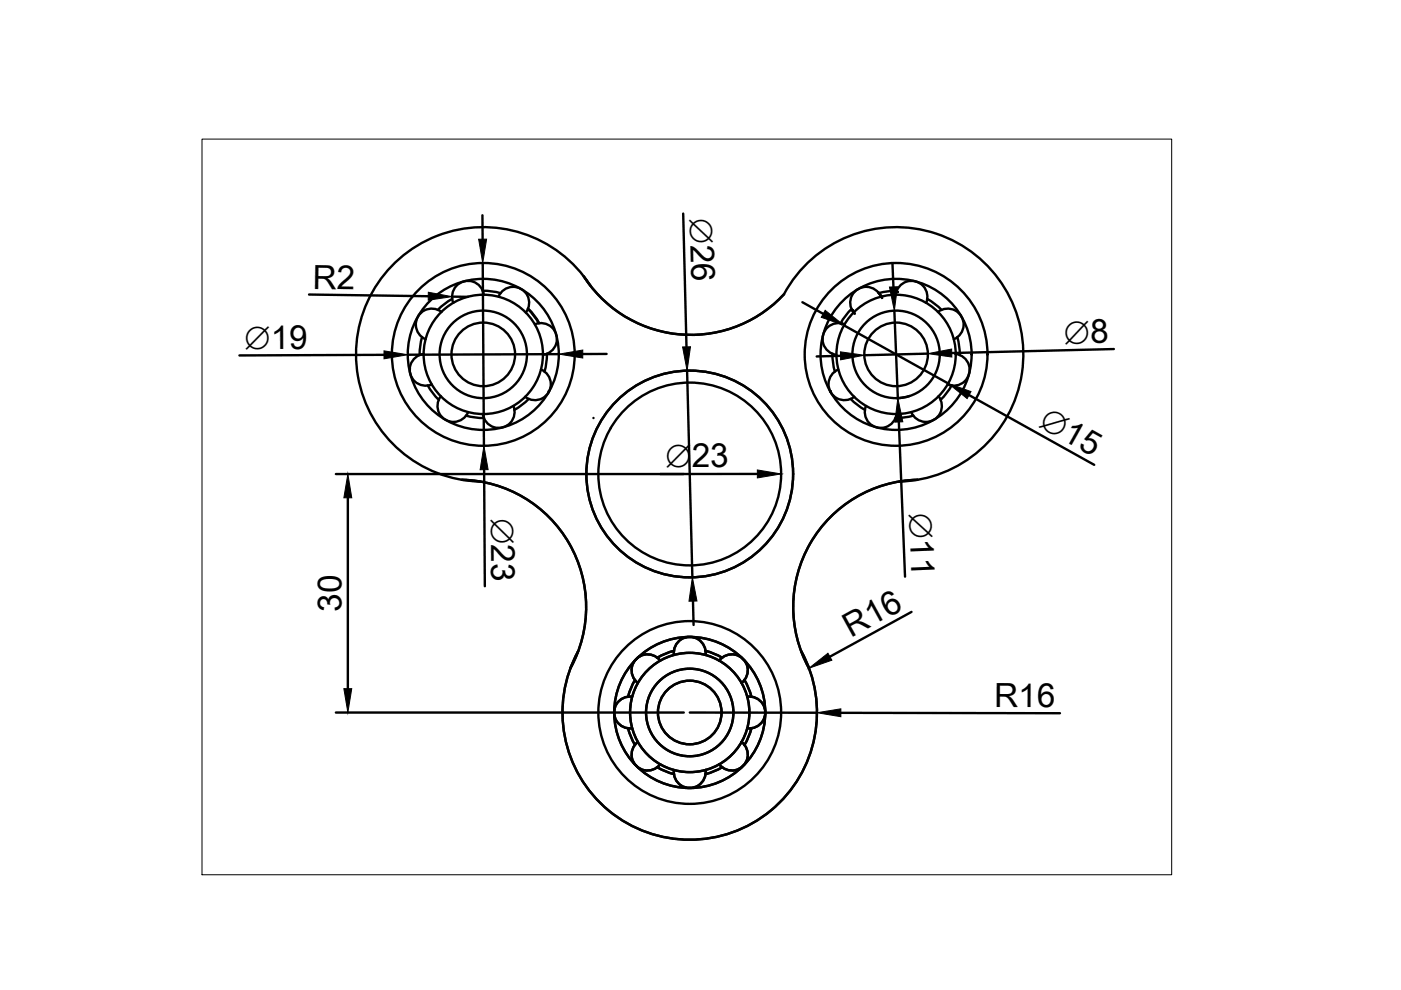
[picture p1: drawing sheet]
<svg xmlns="http://www.w3.org/2000/svg" width="297mm" height="210mm" viewBox="0 0 297 210" stroke-linecap="round" stroke-linejoin="round" font-family="sans-serif">
<defs><g id="words">
<g font-size="7.1">
<text x="146.3" y="46.2" transform="rotate(88 146.3 46.2)">∅26</text>
<text x="66.2" y="61.2" transform="rotate(1 66.2 61.2)">R2</text>
<text x="51.7" y="74">∅19</text>
<text x="225.6" y="72.9" transform="rotate(-1 225.6 72.9)">∅8</text>
<text x="220" y="90.3" transform="rotate(29 220 90.3)">∅15</text>
<text x="141" y="99.1">∅23</text>
<text x="104.1" y="109.8" transform="rotate(90 104.1 109.8)">∅23</text>
<text x="192.7" y="108.7" transform="rotate(88 192.7 108.7)">∅11</text>
<text x="72.4" y="129.7" transform="rotate(-90 72.4 129.7)">30</text>
<text x="180.4" y="135.3" transform="rotate(-29 180.4 135.3)">R16</text>
<text x="210.8" y="149.9">R16</text>
</g>
</g></defs>
<g fill="none" stroke="#000" stroke-width=".51">
<path d="M102.3 45.6v5.1M102.3 55.8l.3 38.7M123.8 58.6a27 27 0 0 0 42.4 3.8 27 27 0 0 1 46.8-1.4 27 27 0 0 1-22.4 41.1M144.9 45.3l.6 28.2M189.2 55.8l.2 5M65.5 62.4l25.3 .4M81.4 75.2l-30.6 .2M89.5 71.5l-.4 1.9-.1 1.9M89.8 75a3.4 3.4 0 0 0-2.8 4.3 3.4 3.4 0 0 0 4.5 2.2M93.6 66.1a3.4 3.4 0 0 0-5 1 3.4 3.4 0 0 0 1.7 4.8M95.8 62.9h3.4M95.9 63.4l-1.6 1-1.5 1.3"/>
<path d="M102.3 61.6l1.9 .2 1.9 .3M102.6 62.5a3.4 3.4 0 0 0-4.2-2.8 3.4 3.4 0 0 0-2.3 4.5M105.7 62.9a3.4 3.4 0 0 1 4.8-1.6 3.4 3.4 0 0 1 1 5M111.9 65.5l1.3 1.4 1 1.6M112 65.4l1.3 1.5 1 1.6M113.4 68.8a3.4 3.4 0 0 1 4.6 2.2 3.4 3.4 0 0 1-2.9 4.2M114.7 78.3a3.4 3.4 0 0 1 1.6 4.9 3.4 3.4 0 0 1-5 .9M116 75l-.2 1.9-.3 1.9M118.5 75.1l-32 .1M125.2 60.6a27 27 0 0 0-46.3 1.3 27 27 0 0 0 22.9 40.2M128.6 75l-5 .1M145.7 78.6l1.1 43.8"/>
<path d="M170.1 64.1l4.4 2.4M176.5 75l.1 1.9 .4 1.9M177.8 78.3a3.4 3.4 0 0 0-1.7 4.9 3.4 3.4 0 0 0 5 .9M178.2 75.4l-5 .2M178.5 68.6l-.1 .1M179 69l22 12.3M179.1 68.8a3.4 3.4 0 0 0-4.6 2.2 3.4 3.4 0 0 0 2.8 4.2M180.5 65.5l-1.2 1.4-1.1 1.6M180.8 65.7l-.1 .1M180.8 65.7l.4 .8M186.2 62l.8 1.2M186.8 62.9a3.4 3.4 0 0 0-4.9-1.6 3.4 3.4 0 0 0-.9 5"/>
<path d="M189.6 65.9l.8 18.5M189.9 62.5a3.4 3.4 0 0 1 4.2-2.8 3.4 3.4 0 0 1 2.3 4.5M190 61.9h.4M190.1 61.6l-1.9 .2-1.9 .3M196.6 63.4l1.6 1 1.4 1.3M196.7 75l-13.5 .3M198.9 66.1a3.4 3.4 0 0 1 5 1 3.4 3.4 0 0 1-1.7 4.8M202.6 75a3.4 3.4 0 0 1 2.9 4.3 3.4 3.4 0 0 1-4.6 2.2M203 71.5l.4 1.9 .1 1.9M236.2 74l-34.4 .9M90.7 81.7l1 1.6 1.3 1.5M93.5 84a3.4 3.4 0 0 0 .9 5 3.4 3.4 0 0 0 4.9-1.6"/>
<path d="M98.8 88.1l1.9 .4 1.9 .1M102.6 99.6l.2 24.7M108.8 86.1a3.4 3.4 0 0 1-2.2 4.5 3.4 3.4 0 0 1-4.2-2.8M112.1 84.6l-1.4 1.3-1.6 1M125.8 88.6h.1M129.5 90.7v.1M180.4 84.6l1.4 1.3 1.6 1M183.6 86.1a3.4 3.4 0 0 0 2.3 4.5 3.4 3.4 0 0 0 4.2-2.8M190.6 89.5l1.3 32.8M192.8 84l-1.3 .3-1.4 .1M193.6 88.1l-1.8 .4-1.9 .1M199 84a3.4 3.4 0 0 1-1 5 3.4 3.4 0 0 1-4.8-1.6"/>
<path d="M201.8 81.7l-1.1 1.6-1.3 1.5M205.5 83.8l26.5 14.8M73.8 105.5v40.5M97.9 101.7a27 27 0 0 1 23.1 40M160.6 100.5h-89.4M194.5 101.7a27 27 0 0 0-23 40M122.6 138.1a27 27 0 0 0 23.6 39.9 27 27 0 0 0 23.7-39.9M142.9 138l-1.8 .6-1.7 .9M142.9 138.9a3.4 3.4 0 0 1 3.3-3.9 3.4 3.4 0 0 1 3.4 3.9M146.9 127.5l.2 5M149.6 138l1.8 .6 1.7 .9M193.3 129.7l-17.4 9.5"/>
<path d="M71.2 151.1h73.8M133.2 154.4l.6 1.8 .8 1.7M134 147.7a3.4 3.4 0 0 0-3.8 3.4 3.4 3.4 0 0 0 3.8 3.3M134.6 144.2l-.8 1.7-.6 1.8M135.2 157.3a3.4 3.4 0 0 0-.3 5.1 3.4 3.4 0 0 0 5.1-.4M140 140.1a3.4 3.4 0 0 0-5.1-.4 3.4 3.4 0 0 0 .3 5.1M146.2 151.1h27M152.5 140.1a3.4 3.4 0 0 1 5.1-.4 3.4 3.4 0 0 1-.4 5.1M157.2 157.3a3.4 3.4 0 0 1 .4 5.1 3.4 3.4 0 0 1-5.1-.4M157.8 144.2l.9 1.7 .6 1.8M158.4 147.7a3.4 3.4 0 0 1 3.8 3.4 3.4 3.4 0 0 1-3.8 3.3M159.3 154.4l-.6 1.8-.9 1.7"/>
<path d="M178.3 151.1l46.4 .1M139.4 162.7l1.7 .8 1.8 .6M142.9 163.2a3.4 3.4 0 0 0 3.3 3.9 3.4 3.4 0 0 0 3.4-3.9M153.1 162.7l-1.7 .8-1.8 .6"/>
<circle cx="102.5" cy="75.1" r="9.3"/>
<circle cx="102.5" cy="75.1" r="19.4"/>
<circle cx="102.5" cy="75.1" r="16"/>
<circle cx="102.5" cy="75.1" r="12.6"/>
<circle cx="102.5" cy="75.1" r="6.7"/>
<circle cx="190" cy="75.1" r="9.3"/>
<circle cx="190" cy="75.1" r="19.4"/>
<circle cx="190" cy="75.1" r="16"/>
<circle cx="190" cy="75.1" r="12.6"/>
<circle cx="190" cy="75.1" r="6.7"/>
<circle cx="146.2" cy="100.5" r="21.9"/>
<circle cx="146.2" cy="100.5" r="19.4"/>
<circle cx="146.2" cy="151.1" r="9.3"/>
<circle cx="146.2" cy="151.1" r="19.4"/>
<circle cx="146.2" cy="151.1" r="16"/>
<circle cx="146.2" cy="151.1" r="12.6"/>
<circle cx="146.2" cy="151.1" r="6.7"/>
</g>
<g fill="#000">
<circle cx="102.5" cy="75.1" r=".25"/>
<circle cx="190" cy="75.1" r=".25"/>
<circle cx="116.4" cy="83.1" r=".25"/>
<circle cx="176.1" cy="83.1" r=".25"/>
<circle cx="146.2" cy="151.1" r=".25"/>
</g>
<g fill="#000" stroke="#000" stroke-width=".21">
<path d="M101.5 50.7h1.7l-.9 5.1zM81.4 74.4l5.1 .8-5.1 .9zM90.8 62l5 .9-5 .8zM118.5 75.1l5.1-.9v1.7zM144.7 73.6l1.7-.1-.7 5.1zM174.9 65.8l4.1 3.2-4.9-1.7zM178.2 74.6l5 .7-5 1zM188.6 60.9l1.7-.1-.7 5.1zM196.7 75l5.1-1v1.7zM102.6 94.5l.9 5.1h-1.7zM160.6 99.6l5 .9-5 .8zM190.4 84.4l1 5-1.7 .1z"/>
<path d="M201 81.3l4.9 1.7-.9 1.5zM73.8 100.5l.8 5h-1.7zM146.8 122.4l1 5-1.7 .1zM171.5 141.7l4-3.2 .9 1.5zM72.9 146h1.7l-.8 5.1zM173.2 151.1l5.1-.8v1.7z"/>
</g>
<path d="M42.8 29.5h205.6v156h-205.6z" fill="none" stroke="#000" stroke-width=".21"/>
<use href="#words"/>
</svg>
